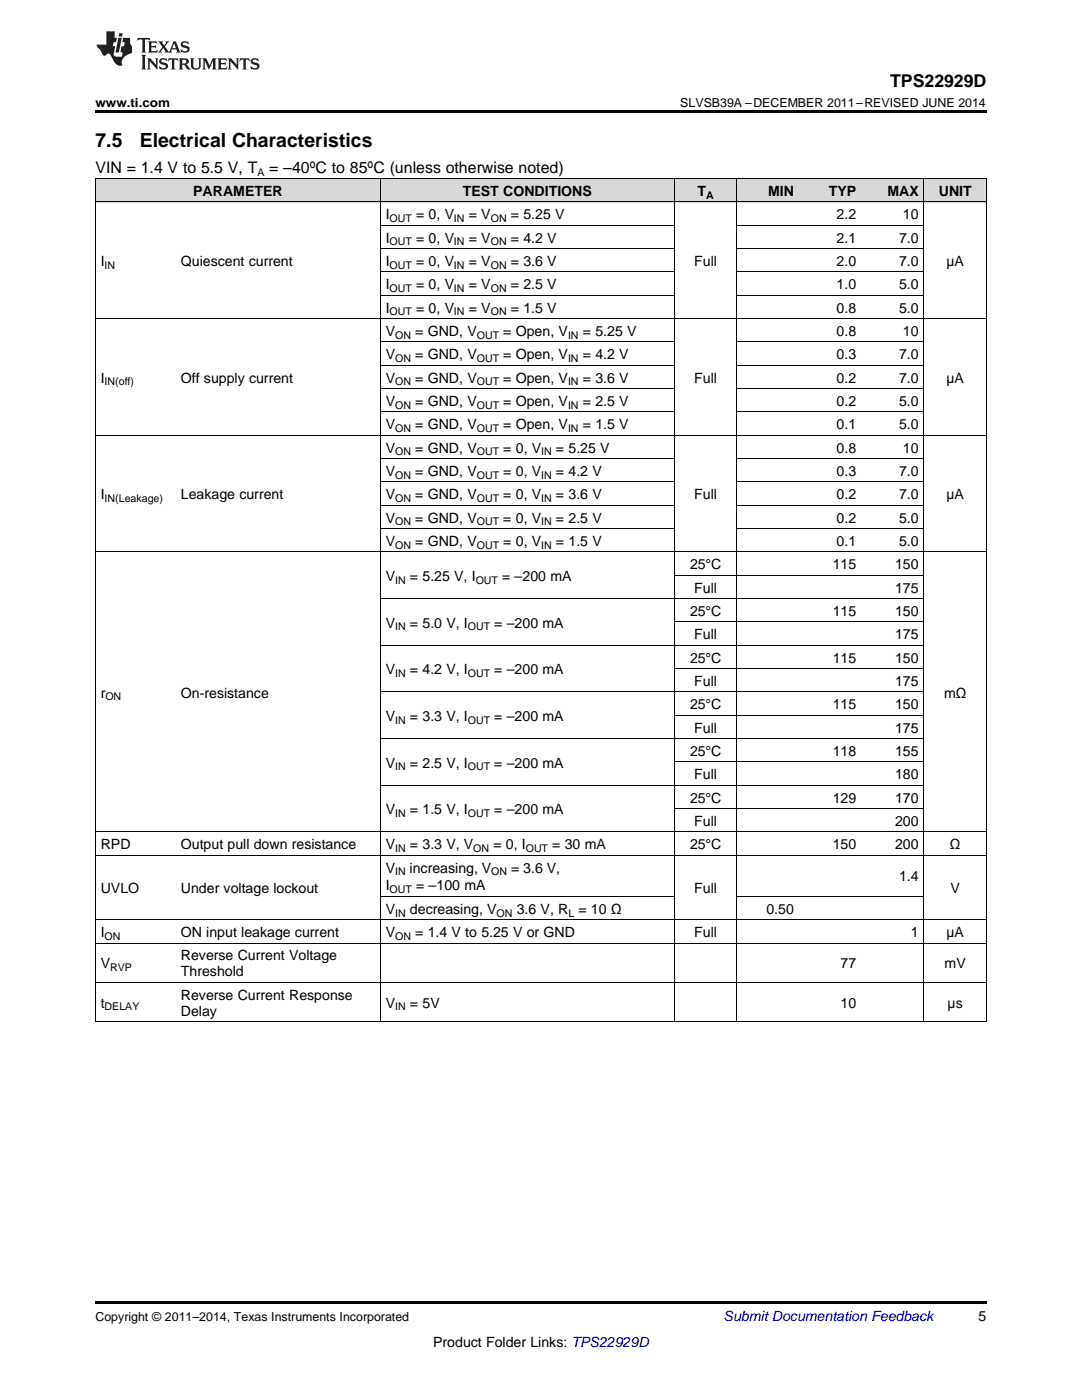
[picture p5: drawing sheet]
<svg xmlns="http://www.w3.org/2000/svg" width="216mm" height="279mm" viewBox="0 0 216 279" stroke-linecap="round" stroke-linejoin="round" font-family="sans-serif">
<defs><g id="words">
<g font-size="3.9">
<text x="19" y="29.3">7.5</text>
<text x="27.9" y="29.3">Electrical Characteristics</text>
</g>
<text font-size="3.5" x="177.6" y="17.3">TPS22929D</text>
<g font-size="3.2">
<text x="19" y="34.4">VIN = 1.4 V to 5.5 V, T</text>
<text x="53.7" y="34.4">= –40ºC to 85ºC (unless otherwise noted)</text>
</g>
<g font-size="2.8">
<text x="38.6" y="39.1">PARAMETER</text>
<text x="92.4" y="39.1">TEST CONDITIONS</text>
<text x="139.2" y="39.1">T</text>
<text x="153.2" y="39.1">MIN</text>
<text x="165.4" y="39.1">TYP</text>
<text x="177.1" y="39.1">MAX</text>
<text x="187.3" y="39.1">UNIT</text>
<text x="77" y="43.7">I</text>
<text x="83" y="43.7">= 0, V</text>
<text x="93.6" y="43.7">= V</text>
<text x="101.9" y="43.7">= 5.25 V</text>
<text x="166.9" y="43.7">2.2</text>
<text x="180.2" y="43.7">10</text>
<text x="20.1" y="53.1">I</text>
<text x="36.1" y="53.1">Quiescent current</text>
<text x="77" y="48.4">I</text>
<text x="77" y="53.1">I</text>
<text x="83" y="48.4">= 0, V</text>
<text x="83" y="53.1">= 0, V</text>
<text x="93.6" y="48.4">= V</text>
<text x="93.6" y="53.1">= V</text>
<text x="101.9" y="48.4">= 4.2 V</text>
<text x="101.9" y="53.1">= 3.6 V</text>
<text x="138.5" y="53.1">Full</text>
<text x="166.9" y="48.4">2.1</text>
<text x="166.9" y="53.1">2.0</text>
<text x="179.4" y="48.4">7.0</text>
<text x="179.4" y="53.1">7.0</text>
<text x="188.8" y="53.1">µA</text>
<text x="77" y="57.7">I</text>
<text x="83" y="57.7">= 0, V</text>
<text x="93.6" y="57.7">= V</text>
<text x="101.9" y="57.7">= 2.5 V</text>
<text x="166.9" y="57.7">1.0</text>
<text x="179.4" y="57.7">5.0</text>
<text x="77" y="62.4">I</text>
<text x="83" y="62.4">= 0, V</text>
<text x="93.6" y="62.4">= V</text>
<text x="101.9" y="62.4">= 1.5 V</text>
<text x="166.9" y="62.4">0.8</text>
<text x="179.4" y="62.4">5.0</text>
<text x="77" y="67">V</text>
<text x="77" y="71.7">V</text>
<text x="82.9" y="67">= GND, V</text>
<text x="82.9" y="71.7">= GND, V</text>
<text x="100.4" y="67">= Open, V</text>
<text x="100.4" y="71.7">= Open, V</text>
<text x="116.3" y="67">= 5.25 V</text>
<text x="116.3" y="71.7">= 4.2 V</text>
<text x="166.9" y="67">0.8</text>
<text x="166.9" y="71.7">0.3</text>
<text x="179.4" y="71.7">7.0</text>
<text x="180.2" y="67">10</text>
<text x="20.1" y="76.3">I</text>
<text x="36.1" y="76.3">Off supply current</text>
<text x="77" y="76.3">V</text>
<text x="82.9" y="76.3">= GND, V</text>
<text x="100.4" y="76.3">= Open, V</text>
<text x="116.3" y="76.3">= 3.6 V</text>
<text x="138.5" y="76.3">Full</text>
<text x="166.9" y="76.3">0.2</text>
<text x="179.4" y="76.3">7.0</text>
<text x="188.8" y="76.3">µA</text>
<text x="77" y="81">V</text>
<text x="82.9" y="81">= GND, V</text>
<text x="100.4" y="81">= Open, V</text>
<text x="116.3" y="81">= 2.5 V</text>
<text x="166.9" y="81">0.2</text>
<text x="179.4" y="81">5.0</text>
<text x="77" y="85.7">V</text>
<text x="82.9" y="85.7">= GND, V</text>
<text x="100.4" y="85.7">= Open, V</text>
<text x="116.3" y="85.7">= 1.5 V</text>
<text x="166.9" y="85.7">0.1</text>
<text x="179.4" y="85.7">5.0</text>
<text x="77" y="90.3">V</text>
<text x="77" y="95">V</text>
<text x="82.9" y="90.3">= GND, V</text>
<text x="82.9" y="95">= GND, V</text>
<text x="100.4" y="90.3">= 0, V</text>
<text x="100.4" y="95">= 0, V</text>
<text x="110.9" y="90.3">= 5.25 V</text>
<text x="110.9" y="95">= 4.2 V</text>
<text x="166.9" y="90.3">0.8</text>
<text x="166.9" y="95">0.3</text>
<text x="179.4" y="95">7.0</text>
<text x="180.2" y="90.3">10</text>
<text x="20.1" y="99.6">I</text>
<text x="36.1" y="99.6">Leakage current</text>
<text x="77" y="99.6">V</text>
<text x="82.9" y="99.6">= GND, V</text>
<text x="100.4" y="99.6">= 0, V</text>
<text x="110.9" y="99.6">= 3.6 V</text>
<text x="138.5" y="99.6">Full</text>
<text x="166.9" y="99.6">0.2</text>
<text x="179.4" y="99.6">7.0</text>
<text x="188.8" y="99.6">µA</text>
<text x="77" y="104.3">V</text>
<text x="82.9" y="104.3">= GND, V</text>
<text x="100.4" y="104.3">= 0, V</text>
<text x="110.9" y="104.3">= 2.5 V</text>
<text x="166.9" y="104.3">0.2</text>
<text x="179.4" y="104.3">5.0</text>
<text x="77" y="108.9">V</text>
<text x="82.9" y="108.9">= GND, V</text>
<text x="100.4" y="108.9">= 0, V</text>
<text x="110.9" y="108.9">= 1.5 V</text>
<text x="137.7" y="113.6">25°C</text>
<text x="166.2" y="113.6">115</text>
<text x="166.9" y="108.9">0.1</text>
<text x="178.6" y="113.6">150</text>
<text x="179.4" y="108.9">5.0</text>
<text x="77" y="115.9">V</text>
<text x="81.8" y="115.9">= 5.25 V, I</text>
<text x="100.2" y="115.9">= –200 mA</text>
<text x="138.5" y="118.3">Full</text>
<text x="178.6" y="118.3">175</text>
<text x="77" y="125.2">V</text>
<text x="81.8" y="125.2">= 5.0 V, I</text>
<text x="98.6" y="125.2">= –200 mA</text>
<text x="137.7" y="122.9">25°C</text>
<text x="166.2" y="122.9">115</text>
<text x="178.6" y="122.9">150</text>
<text x="138.5" y="127.6">Full</text>
<text x="178.6" y="127.6">175</text>
<text x="77" y="134.5">V</text>
<text x="81.8" y="134.5">= 4.2 V, I</text>
<text x="98.6" y="134.5">= –200 mA</text>
<text x="137.7" y="132.2">25°C</text>
<text x="138.5" y="136.9">Full</text>
<text x="166.2" y="132.2">115</text>
<text x="178.6" y="132.2">150</text>
<text x="178.6" y="136.9">175</text>
<text x="20.1" y="139.2">r</text>
<text x="36.1" y="139.2">On-resistance</text>
<text x="77" y="143.9">V</text>
<text x="81.8" y="143.9">= 3.3 V, I</text>
<text x="98.6" y="143.9">= –200 mA</text>
<text x="137.7" y="141.5">25°C</text>
<text x="166.2" y="141.5">115</text>
<text x="178.6" y="141.5">150</text>
<text x="188.4" y="139.2">mΩ</text>
<text x="138.5" y="146.2">Full</text>
<text x="178.6" y="146.2">175</text>
<text x="77" y="153.2">V</text>
<text x="81.8" y="153.2">= 2.5 V, I</text>
<text x="98.6" y="153.2">= –200 mA</text>
<text x="137.7" y="150.8">25°C</text>
<text x="138.5" y="155.5">Full</text>
<text x="166.2" y="150.8">118</text>
<text x="178.6" y="150.8">155</text>
<text x="178.6" y="155.5">180</text>
<text x="137.7" y="160.2">25°C</text>
<text x="166.2" y="160.2">129</text>
<text x="178.6" y="160.2">170</text>
<text x="77" y="162.5">V</text>
<text x="81.8" y="162.5">= 1.5 V, I</text>
<text x="98.6" y="162.5">= –200 mA</text>
<text x="138.5" y="164.8">Full</text>
<text x="178.6" y="164.8">200</text>
<text x="20.1" y="169.5">RPD</text>
<text x="36.1" y="169.5">Output pull down resistance</text>
<text x="77" y="169.5">V</text>
<text x="81.8" y="169.5">= 3.3 V, V</text>
<text x="98.5" y="169.5">= 0, I</text>
<text x="110.2" y="169.5">= 30 mA</text>
<text x="137.7" y="169.5">25°C</text>
<text x="166.2" y="169.5">150</text>
<text x="178.6" y="169.5">200</text>
<text x="189.5" y="169.5">Ω</text>
<text x="20.1" y="178.2">UVLO</text>
<text x="36.1" y="178.2">Under voltage lockout</text>
<text x="77" y="174.1">V</text>
<text x="77" y="177.7">I</text>
<text x="81.7" y="174.1">increasing, V</text>
<text x="83" y="177.7">= –100 mA</text>
<text x="102" y="174.1">= 3.6 V,</text>
<text x="138.5" y="178.2">Full</text>
<text x="179.4" y="175.9">1.4</text>
<text x="189.7" y="178.2">V</text>
<text x="77" y="182.4">V</text>
<text x="81.8" y="182.4">decreasing, V</text>
<text x="103.1" y="182.4">3.6 V, R</text>
<text x="115.4" y="182.4">= 10 Ω</text>
<text x="152.9" y="182.4">0.50</text>
<text x="20.1" y="187">I</text>
<text x="36.1" y="187">ON input leakage current</text>
<text x="36.1" y="191.7">Reverse Current Voltage</text>
<text x="77" y="187">V</text>
<text x="82.9" y="187">= 1.4 V to 5.25 V or GND</text>
<text x="138.5" y="187">Full</text>
<text x="181.8" y="187">1</text>
<text x="188.8" y="187">µA</text>
<text x="20.1" y="193.3">V</text>
<text x="36.1" y="194.8">Threshold</text>
<text x="167.7" y="193.3">77</text>
<text x="188.5" y="193.3">mV</text>
<text x="20.1" y="201.1">t</text>
<text x="36.1" y="199.5">Reverse Current Response</text>
<text x="36.1" y="202.7">Delay</text>
<text x="77" y="201.1">V</text>
<text x="81.8" y="201.1">= 5V</text>
<text x="167.7" y="201.1">10</text>
<text x="189.1" y="201.1">µs</text>
<text x="195.3" y="263.6">5</text>
<text x="86.4" y="268.9">Product Folder Links: TPS22929D</text>
</g>
<text font-size="2.8" fill="#0000c8" x="144.4" y="263.6">Submit Documentation Feedback</text>
<g font-size="2.5">
<text x="19" y="21.4">www.ti.com</text>
<text x="135.7" y="21.4">SLVSB39A –DECEMBER 2011–REVISED JUNE 2014</text>
<text x="19" y="263.6">Copyright © 2011–2014, Texas Instruments Incorporated</text>
</g>
<g font-size="2.1">
<text x="51.4" y="35.1">A</text>
<text x="140.9" y="39.7">A</text>
<text x="77.8" y="44.3">OUT</text>
<text x="90.6" y="44.3">IN</text>
<text x="97.9" y="44.3">ON</text>
<text x="20.9" y="53.6">IN</text>
<text x="77.8" y="49">OUT</text>
<text x="77.8" y="53.6">OUT</text>
<text x="90.6" y="49">IN</text>
<text x="90.6" y="53.6">IN</text>
<text x="97.9" y="49">ON</text>
<text x="97.9" y="53.6">ON</text>
<text x="77.8" y="58.3">OUT</text>
<text x="90.6" y="58.3">IN</text>
<text x="97.9" y="58.3">ON</text>
<text x="77.8" y="62.9">OUT</text>
<text x="90.6" y="62.9">IN</text>
<text x="97.9" y="62.9">ON</text>
<text x="78.8" y="67.6">ON</text>
<text x="95.1" y="67.6">OUT</text>
<text x="113.3" y="67.6">IN</text>
<text x="20.9" y="76.9">IN(off)</text>
<text x="78.8" y="72.2">ON</text>
<text x="78.8" y="76.9">ON</text>
<text x="95.1" y="72.2">OUT</text>
<text x="95.1" y="76.9">OUT</text>
<text x="113.3" y="72.2">IN</text>
<text x="113.3" y="76.9">IN</text>
<text x="78.8" y="81.6">ON</text>
<text x="95.1" y="81.6">OUT</text>
<text x="113.3" y="81.6">IN</text>
<text x="78.8" y="86.2">ON</text>
<text x="95.1" y="86.2">OUT</text>
<text x="113.3" y="86.2">IN</text>
<text x="78.8" y="90.9">ON</text>
<text x="78.8" y="95.5">ON</text>
<text x="95.1" y="90.9">OUT</text>
<text x="95.1" y="95.5">OUT</text>
<text x="108" y="90.9">IN</text>
<text x="108" y="95.5">IN</text>
<text x="20.9" y="100.2">IN(Leakage)</text>
<text x="78.8" y="100.2">ON</text>
<text x="95.1" y="100.2">OUT</text>
<text x="108" y="100.2">IN</text>
<text x="78.8" y="104.8">ON</text>
<text x="95.1" y="104.8">OUT</text>
<text x="108" y="104.8">IN</text>
<text x="78.8" y="109.5">ON</text>
<text x="95.1" y="109.5">OUT</text>
<text x="108" y="109.5">IN</text>
<text x="78.8" y="116.5">IN</text>
<text x="94.9" y="116.5">OUT</text>
<text x="78.8" y="125.8">IN</text>
<text x="93.3" y="125.8">OUT</text>
<text x="78.8" y="135.1">IN</text>
<text x="93.3" y="135.1">OUT</text>
<text x="21" y="139.8">ON</text>
<text x="78.8" y="144.4">IN</text>
<text x="93.3" y="144.4">OUT</text>
<text x="78.8" y="153.7">IN</text>
<text x="93.3" y="153.7">OUT</text>
<text x="78.8" y="163.1">IN</text>
<text x="93.3" y="163.1">OUT</text>
<text x="78.8" y="170">IN</text>
<text x="94.4" y="170">ON</text>
<text x="104.9" y="170">OUT</text>
<text x="77.8" y="178.3">OUT</text>
<text x="78.8" y="174.7">IN</text>
<text x="98" y="174.7">ON</text>
<text x="78.8" y="182.9">IN</text>
<text x="99.1" y="182.9">ON</text>
<text x="113.4" y="182.9">L</text>
<text x="20.9" y="187.6">ON</text>
<text x="78.8" y="187.6">ON</text>
<text x="22" y="193.8">RVP</text>
<text x="20.9" y="201.6">DELAY</text>
<text x="78.8" y="201.6">IN</text>
</g>
</g></defs>
<g fill="#d8d8d8">
<path d="M19 35.7h16v4.7h-16z"/>
<path d="M35 35.7h40.9v4.7h-40.9z"/>
<path d="M75.9 35.7h58.7v4.7h-58.7z"/>
<path d="M134.6 35.7h12.4v4.7h-12.4z"/>
<path d="M147 35.7h12.5v4.7h-12.5z"/>
<path d="M159.5 35.7h12.4v4.7h-12.4z"/>
<path d="M171.9 35.7h12.5v4.7h-12.5z"/>
<path d="M184.4 35.7h12.4v4.7h-12.4z"/>
</g>
<path d="M19 22h177.8v.5h-177.8zM19 259.7h177.8v.5h-177.8z" fill="#000"/>
<g fill="none" stroke="#000" stroke-width=".2">
<path d="M19 35.6l177.8 .1v168.2M19.1 35.7v168.2M75.9 35.7v168.2M134.6 35.7v168.2M147 35.7v168.2M184.3 35.7v168.2M19 40.3h177.8M75.9 58.9h58.7M75.9 54.3h58.7M75.9 49.6h58.7M75.9 45h58.7M147 58.9h37.4"/>
<path d="M147 54.3h37.4M147 49.6h37.4M147 45h37.4M19 63.6h177.8M75.9 77.6h58.7M75.9 72.9h58.7M75.9 68.2h58.7M147 77.6h37.4M147 72.9h37.4M147 68.2h37.4M19 86.9h177.8M75.9 96.2h58.7"/>
<path d="M75.9 91.5h58.7M75.9 82.2h58.7M147 96.2h37.4M147 91.5h37.4M147 82.2h37.4M19 110.2h177.8M75.9 119.5h108.5M75.9 105.5h58.7M75.9 100.8h58.7M134.6 114.8h49.8M147 105.5h37.4M147 100.8h37.4"/>
<path d="M75.9 138.1h108.5M75.9 128.8h108.5M134.6 133.4h49.8M134.6 124.1h49.8M75.9 156.7h108.5M75.9 147.4h108.5M134.6 152.1h49.8M134.6 142.8h49.8M19 170.7h177.8M19 166h177.8M75.9 178.9h58.7M134.6 161.4h49.8"/>
<path d="M147 178.9h37.4M19 196.1h177.8M19 188.2h177.8M19 183.6h177.8M19 203.9h177.8"/>
</g>
<g fill="#231f20">
<path d="M27.5 7.6l-.1 .5 .4-.2h.6v.1v2.1l-.2 .4h1l-.3-.4v-2.1l.1-.1h.5l.5 .2-.2-.5zM29.5 8.3l.2 .3v1.5l-.2 .4h1.8l.2-.6a1.04 1.04 0 0 1-1.3 .2v-.7h.6l.3 .2v-.6l-.3 .2h-.6v-.6l.8-.1 .4 .3-.2-.5zM31.5 8.3l.9 1.1-.9 1.1h.8l-.2-.2 .5-.7 .4 .7-.2 .2h1.5l-.1-.2 .1-.4h.9l.1 .4-.2 .2h1l-.3-.3-.7-1.9h-.5l-.9 2-.8-1 .9-1h-.8l.1 .3-.3 .5-.4-.6 .2-.2zM34.7 8.6l.4 1h-.7zM36.3 8.4a.63 .63 0 0 0-.2 .7 .63 .63 0 0 0 .6 .4l.6 .2 .1 .2a.75 .75 0 0 1-.7 .4 .75 .75 0 0 1-.6-.5l.1 .7 .1-.1a1.11 1.11 0 0 0 1.5-.6 1.13 1.13 0 0 0-1.2-.8l-.1-.4a1.04 1.04 0 0 1 1.2 .2l-.2-.5-.1 .1-.5-.2zM28.2 10.9l.2 .4v2.2l-.2 .4h1l-.3-.4v-2.2l.3-.4zM29.3 11.6l.3 .4v1.5l-.3 .4h.8l-.2-.4v-1.3l1.5 1.7v-1.9l.2-.4h-.7l.2 .4v.9l-1.1-1.3zM32 11.8a.62 .62 0 0 0-.2 .7 .62 .62 0 0 0 .6 .4l.6 .1 .1 .3a.76 .76 0 0 1-.7 .3 .76 .76 0 0 1-.6-.4l.1 .7 .1-.1a1.11 1.11 0 0 0 1.5-.6 1.13 1.13 0 0 0-1.2-.8l-.1-.4a1.04 1.04 0 0 1 1.2 .2l-.2-.6-.1 .1-.5-.1zM33.7 11.6l-.2 .6a.61 .61 0 0 1 .8-.3v1.6l-.2 .4h.9l-.2-.4v-1.6a.63 .63 0 0 1 .8 .3l-.2-.6zM35.6 11.6l.3 .4v1.5l-.3 .4h1l-.2-.2v-.8l.5 .2a.76 .76 0 0 0 1.2 .7l-1-1a.58 .58 0 0 0 .6-.5 .58 .58 0 0 0-.5-.6zM36.4 11.9h.1a.45 .45 0 0 1 .5 .1 .45 .45 0 0 1 .1 .5l-.7 .2zM37.9 11.6l.2 .2a2.17 2.17 0 0 0 .3 1.9 .99 .99 0 0 0 1.6-.6v-1.1l.2-.4h-.7l.2 .2a1.92 1.92 0 0 1-.2 1.8 .6 .6 0 0 1-.9-.5v-1.1l.2-.4zM40.4 11.6l.2 .4v1.5l-.2 .4h.7l-.2-.4v-1.4l.8 1.8 .8-1.8v1.4l-.2 .4h.9l-.2-.4v-1.5l.2-.4h-.8l-.6 1.5-.6-1.5zM43.4 11.6l.2 .4v1.5l-.2 .4h1.8l.2-.6a1.04 1.04 0 0 1-1.3 .1v-.6h.5l.4 .2v-.6l-.4 .2h-.5v-.7h.8l.3 .3-.1-.6zM45.5 11.6l.2 .4v1.5l-.2 .4h.7l-.2-.4v-1.3l1.5 1.7v-1.9l.2-.4h-.7l.2 .4v.9l-1.1-1.3zM47.9 11.6l-.1 .6a.61 .61 0 0 1 .8-.3v1.6l-.3 .4h1l-.3-.4 .1-1.6a.63 .63 0 0 1 .7 .3l-.1-.6zM50.2 11.8a.62 .62 0 0 0-.2 .7 .62 .62 0 0 0 .6 .4l.6 .1 .2 .3a.76 .76 0 0 1-.8 .3 .76 .76 0 0 1-.6-.4l.1 .7 .2-.1a1.11 1.11 0 0 0 1.5-.6 1.13 1.13 0 0 0-1.3-.8l-.1-.4a1.04 1.04 0 0 1 1.2 .2l-.1-.6-.2 .1-.5-.1z"/>
<path d="M21.2 6.3v2.6h-1.9l.1 .4 .7 .9a.91 .91 0 0 0 1 .8 .56 .56 0 0 1 .5-.3 .56 .56 0 0 1 .5 .3l.4 .8a1.53 1.53 0 0 0 1.9 1.2 1.54 1.54 0 0 1 1-2.1l.9-.3v-1.4a1.52 1.52 0 0 1-.3-1.6h-1.4l-.2 .8h.5l-.2 .8h-.4l-.2 1v.2l.4 .1-.2 .8a1.93 1.93 0 0 1-1.6-.3l.3-1.8h-.5l.2-.8h.4l.2-.8h-.4v-1.3zM23.6 7.6l-.6 2.9h.7l.6-2.9zM23.8 6.6l-.1 .7h.6l.2-.7z"/>
</g>
<use href="#words"/>
</svg>
